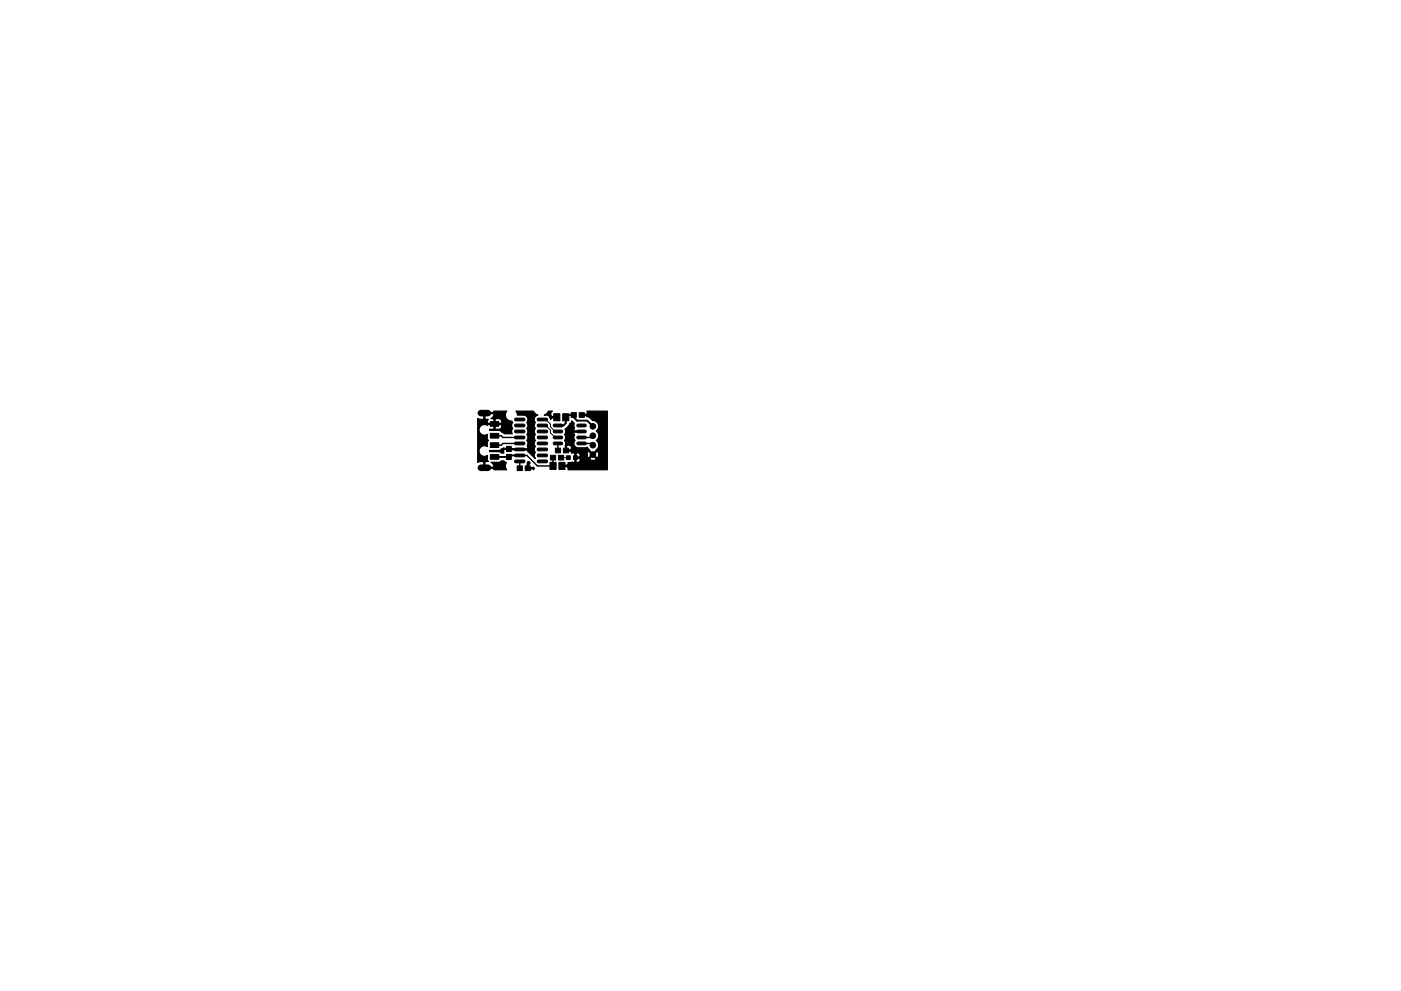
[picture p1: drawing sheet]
<svg xmlns="http://www.w3.org/2000/svg" width="297mm" height="210mm" viewBox="0 0 297 210" stroke-linecap="round" stroke-linejoin="round" font-family="sans-serif">
<g fill="#000" stroke="#000" stroke-width=".21">
<path d="M104 93.9h1.8v1h-1.8zM104 91.9h1.8v1h-1.8zM104 96.4h1.8v1h-1.8zM104 89.4h1.8v1h-1.8zM107.4 96.4h1v1.1h-1zM107.4 94.7h1v1.1h-1zM109.7 98.8h1.1v1h-1.1zM109.2 97.7l1.8-.1 .3 .3-.3 .3h-1.6l-.3-.2zM109.2 96.4l1.8-.1 .3 .4-.3 .2h-1.6l-.3-.2zM109.2 95.1h1.8l.3 .3-.3 .3h-1.6l-.3-.2zM109.2 93.9l1.8-.1 .3 .3-.3 .3h-1.6l-.3-.2zM109.2 92.6l1.8-.1 .3 .3-.3 .3h-1.6l-.3-.2z"/>
<path d="M109.2 91.3l1.8-.1 .3 .4-.3 .2h-1.6l-.3-.1zM109.2 90.1l1.8-.1 .3 .3-.3 .3h-1.6l-.3-.2zM109.2 88.8l1.8-.1 .3 .3-.3 .3h-1.6l-.3-.2zM111.4 98.8h1.1v1h-1.1zM114 88.8l1.8-.1 .3 .3-.3 .3h-1.6l-.3-.2zM114 90.1l1.8-.1 .3 .3-.3 .3h-1.6l-.3-.2zM114 91.3l1.8-.1 .3 .4-.3 .2h-1.6l-.3-.1zM114 92.6l1.8-.1 .3 .3-.3 .3h-1.6l-.3-.2zM114 93.9l1.8-.1 .3 .3-.3 .3h-1.6l-.3-.2zM114 95.1h1.8l.3 .3-.3 .3h-1.6l-.3-.2zM114 96.4l1.8-.1 .3 .4-.3 .2h-1.6l-.3-.2zM114 97.7l1.8-.1 .3 .3-.3 .3h-1.6l-.3-.2z"/>
<path d="M116.6 98.1h1.3v1.5h-1.3zM116.7 96.6h1.1v1h-1.1zM117.8 95.1h1v1h-1zM118.4 96.6h1.1v1h-1.1zM118.5 98.1h1.3v1.5h-1.3zM117.4 87.8h1.3v1.5h-1.3zM117.4 93.9l1.6-.1 .3 .3-.2 .3h-1.5l-.3-.2zM117.4 92.6l1.6-.1 .3 .3-.2 .3h-1.5l-.3-.2zM117.4 91.3l1.6-.1 .3 .4-.2 .2h-1.5l-.3-.2zM117.4 90.1l1.6-.1 .3 .3-.2 .3h-1.5l-.3-.2zM119.5 95.1h1v1h-1zM119.3 87.8h1.3v1.5h-1.3z"/>
<path d="M120.1 96.7h.8v.8h-.8zM121.1 87.5h1.1v1h-1.1zM121.6 96.7h.8v.8h-.8zM122.8 87.5h1.1v1h-1.1zM122.4 90.1l1.6-.1 .3 .3-.2 .3h-1.5l-.3-.2zM122.4 91.3l1.6-.1 .3 .4-.2 .2h-1.5l-.3-.2zM122.4 92.6l1.6-.1 .3 .3-.2 .3h-1.5l-.3-.2zM122.4 93.9l1.6-.1 .3 .3-.2 .3h-1.5l-.3-.2z"/>
<circle cx="106.5" cy="89.9" r=".3"/>
<circle cx="112.1" cy="98.2" r=".3"/>
<circle cx="112.1" cy="95.4" r=".3"/>
<circle cx="116.8" cy="88.5" r=".3"/>
<circle cx="120.4" cy="98.8" r=".3"/>
<circle cx="121.1" cy="95.6" r=".3"/>
<circle cx="121.5" cy="91.5" r=".3"/>
<circle cx="123.1" cy="97.1" r=".3"/>
<circle cx="124.5" cy="88" r=".3"/>
<circle cx="125.7" cy="90.4" r=".6"/>
<circle cx="125.7" cy="96.4" r=".6"/>
<circle cx="125.7" cy="92.4" r=".6"/>
<circle cx="125.7" cy="94.4" r=".6"/>
</g>
<path d="M102 99.2h1.4M102 87.6h1.4" fill="none" stroke="#000" stroke-width="1.4"/>
<g fill="none" stroke="#000" stroke-width=".3">
<path d="M104.8 89.9h1.7M104.8 92.4h1.4l.4 .4h3.5M107.9 95.2l4.2 .2M110.1 94.1h-3.5l-.4 .3h-1.4M110.2 96.6h1.5l2.2 2.2h3.3v-1.7M110.2 97.9v1.4M112.1 98.2v.9l-.2 .2M116.8 88.5h1.3M118.3 94.1v1.5M119.1 98.8h1.3M120 95.6h1.2M121.5 91.5h1.8"/>
<path d="M122 97.1h1.1M123.3 94.1h2l.4 .3M123.4 88h1.1M125.7 92.4l-.4 .4h-2"/>
</g>
<path d="M110.2 96.6h-2l-.3 .3h-3.1M118.3 90.3h1.2l.4-.5v-1.3l.5-.5h1.2l-.2 .3 1 .9h2.1l1.2 1.2" fill="none" stroke="#000" stroke-width=".4"/>
<path d="M115 89h.7l1 1v.6l1 .9h.6M115 90.3h.7l1 1v.5l1 1h.6M118.9 97.1h1.6" fill="none" stroke="#000" stroke-width=".21"/>
<path d="M101.3 88.8l1.3 .2v-1.2h.2v1.2h.7l-.2 .4 .2 .4h1.2v-.8h.3v.8h1.2a.61 .61 0 0 0 .1-.6 .61 .61 0 0 0-.5-.4h-.7l-.1 .2-.9-.2 .4-.3a.48 .48 0 0 0 .1-.7h-2v-.3h2l.1-.3h2.7a1.31 1.31 0 0 0-.1 1.5 1.31 1.31 0 0 0 1.2 .7l.2 .2a.92 .92 0 0 0 0 1.3l-.2 .6 .1 .5h-1.7l-1-.7h-2.1v-.2h.8l.1-.2v-.8h.3v.8l.1 .2h.7a.61 .61 0 0 0 .5-.4 .61 .61 0 0 0-.1-.6h-2.7l-.2 .2a1.13 1.13 0 0 0-1.7 .9 1.13 1.13 0 0 0 1.7 .9v.8a.63 .63 0 0 1 0 .9v1a1.13 1.13 0 0 0-1.7 .9 1.13 1.13 0 0 0 1.7 .9v1l.2 .3h-.7v1.2h1.8a.81 .81 0 0 0-.5-1h1.8l.4-.3h.5l.6 .3a1.26 1.26 0 0 0 0 1.6h-2.7l-.1-.3h-2v-1.5l-1.3 .2zM111.9 97.9l.3 .3-.2 .2v.8h.9l.2-.1 .2 .2-.2 .4-.2-.2h-1.1zM109.4 87.2h3.7l.4 .6 .5 .3a.92 .92 0 0 0-.5 1.5 .92 .92 0 0 0 0 1.3 .92 .92 0 0 0 0 1.3 .92 .92 0 0 0 0 1.2 .92 .92 0 0 0 0 1.3 .92 .92 0 0 0 0 1.3 1.05 1.05 0 0 0 0 1.3l-1.6-1.4-.1-.4-4.9-.1-.1 .1v.6h-.5l-.5-.3h-2v-.2h2.1l.9-.6 .1 .1 1.7 .1h3.2l.1-.1a.76 .76 0 0 1 0-1l-.2-.7a.92 .92 0 0 0 0-1.2 .92 .92 0 0 0 0-1.3 .92 .92 0 0 0 0-1.3 .93 .93 0 0 0 .2-1 .93 .93 0 0 0-.9-.5h-1.3zM115.4 88.1l.5-.3 .4-.6h.8l-.3 .3v.7l.1 .2h1.3v.3h-1.3l-.1 .3a1.08 1.08 0 0 0-1.4-.9zM121.2 89.3l.6 .5-.1 .5a.79 .79 0 0 1 0 1l.1 .1h1.6v.3h-1.6l-.1 .1a.76 .76 0 0 1 0 1l.2 .6a.93 .93 0 0 0-.2 1.1 .93 .93 0 0 0 .9 .5h1.4l.5-.1 1.2 1.4 .7-.7a1.35 1.35 0 0 0 0-2.2 1.22 1.22 0 0 0 0-2 1.22 1.22 0 0 0 .5-1.4 1.22 1.22 0 0 0-1.3-.8l-1.2-1h-1.2v-.3h1.2l.1-.1-.1-.6h4.4v12.5h-8.4v-.6l-.1-.1h-1.3v-.3h1.3l.1-.1v-.5h1.3l.2-.1v-.8h.2v.8a.54 .54 0 0 0 .7 0 .54 .54 0 0 0 .1-.7h2.1a.77 .77 0 0 0 1.4 0l-.7-.7-.7 .7-3.1-.1v-1h.2v.8h.8l.1-.5h1.5a.46 .46 0 0 0 .4 .6l.6-.7h.4l.6 .7a.76 .76 0 0 0 0-1.3l-.6 .6h-.4l-.6-.6a.62 .62 0 0 0-.4 .7h-1.5a.54 .54 0 0 0-.9-.3l-.4-.1-.5 .1-.2-.5h-1.1v-1.1h.2v.9h.9a.62 .62 0 0 0 0-.9 .62 .62 0 0 0-.9 0l-.3-.1 .1-.6-.2-.5a.92 .92 0 0 0 0-1.2l.2-.7-.1-.5 .7-.6z" fill="#000" stroke="#000" stroke-width=".25"/>
</svg>
